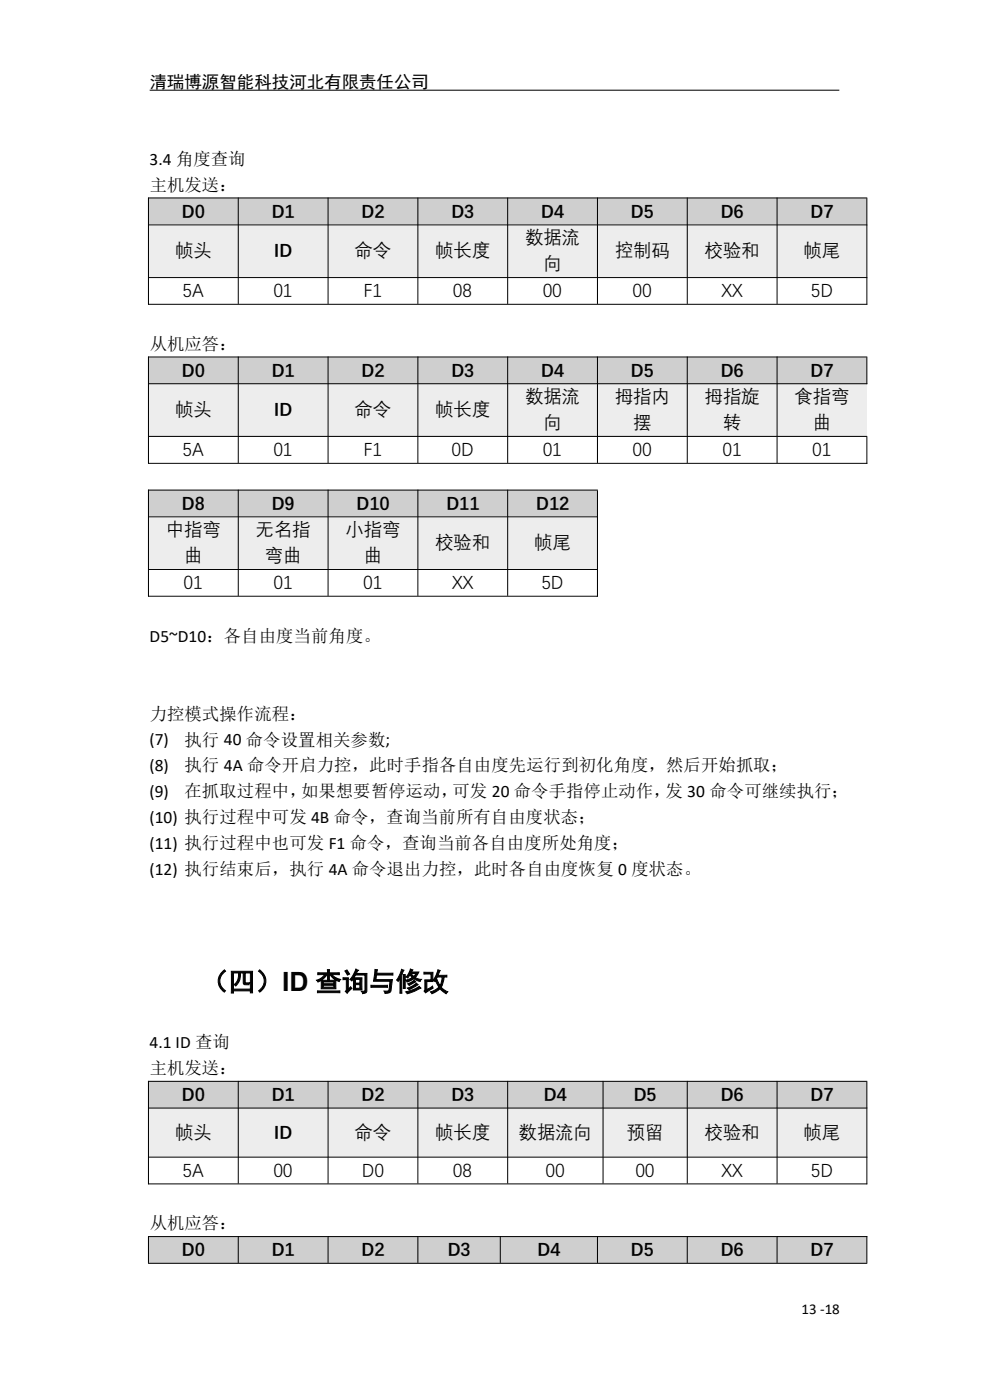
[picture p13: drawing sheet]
<svg xmlns="http://www.w3.org/2000/svg" width="210mm" height="297mm" viewBox="0 0 210 297" stroke-linecap="round" stroke-linejoin="round" font-family="sans-serif">
<defs><g id="words">
<text font-size="5.6" x="42.8" y="210.2">（四）ID 查询与修改</text>
<g font-size="3.9">
<text x="38.5" y="46">D0</text>
<text x="57.6" y="46">D1</text>
<text x="76.6" y="46">D2</text>
<text x="95.7" y="46">D3</text>
<text x="114.7" y="46">D4</text>
<text x="133.8" y="46">D5</text>
<text x="152.8" y="46">D6</text>
<text x="171.9" y="46">D7</text>
<text x="111.4" y="51.6">数据流</text>
<text x="37.1" y="54.4">帧头</text>
<text x="58.1" y="54.4">ID</text>
<text x="75.2" y="54.4">命令</text>
<text x="92.3" y="54.4">帧长度</text>
<text x="115.3" y="57.2">向</text>
<text x="130.4" y="54.4">控制码</text>
<text x="149.5" y="54.4">校验和</text>
<text x="170.5" y="54.4">帧尾</text>
<text x="38.7" y="62.8">5A</text>
<text x="58" y="62.8">01</text>
<text x="77.1" y="62.8">F1</text>
<text x="96.1" y="62.8">08</text>
<text x="115.1" y="62.8">00</text>
<text x="134.2" y="62.8">00</text>
<text x="153.1" y="62.8">XX</text>
<text x="172" y="62.8">5D</text>
<text x="38.5" y="79.7">D0</text>
<text x="57.6" y="79.7">D1</text>
<text x="76.6" y="79.7">D2</text>
<text x="95.7" y="79.7">D3</text>
<text x="114.7" y="79.7">D4</text>
<text x="133.8" y="79.7">D5</text>
<text x="152.8" y="79.7">D6</text>
<text x="171.9" y="79.7">D7</text>
<text x="37.1" y="88.1">帧头</text>
<text x="58.1" y="88.1">ID</text>
<text x="75.2" y="88.1">命令</text>
<text x="92.3" y="88.1">帧长度</text>
<text x="111.4" y="85.4">数据流</text>
<text x="130.4" y="85.4">拇指内</text>
<text x="149.5" y="85.4">拇指旋</text>
<text x="168.5" y="85.4">⾷指弯</text>
<text x="115.3" y="90.9">向</text>
<text x="134.3" y="90.9">摆</text>
<text x="153.4" y="90.9">转</text>
<text x="172.4" y="90.9">曲</text>
<text x="38.7" y="96.6">5A</text>
<text x="58" y="96.6">01</text>
<text x="77.1" y="96.6">F1</text>
<text x="95.8" y="96.6">0D</text>
<text x="115.1" y="96.6">01</text>
<text x="134.2" y="96.6">00</text>
<text x="153.3" y="96.6">01</text>
<text x="172.3" y="96.6">01</text>
<text x="38.5" y="107.9">D8</text>
<text x="57.6" y="107.9">D9</text>
<text x="75.6" y="107.9">D10</text>
<text x="94.6" y="107.9">D11</text>
<text x="113.7" y="107.9">D12</text>
<text x="35.2" y="113.6">中指弯</text>
<text x="54.2" y="113.6">无名指</text>
<text x="73.3" y="113.6">小指弯</text>
<text x="39.1" y="119.1">曲</text>
<text x="56.2" y="119.1">弯曲</text>
<text x="77.2" y="119.1">曲</text>
<text x="92.3" y="116.3">校验和</text>
<text x="113.3" y="116.3">帧尾</text>
<text x="38.9" y="124.8">01</text>
<text x="58" y="124.8">01</text>
<text x="77" y="124.8">01</text>
<text x="95.9" y="124.8">XX</text>
<text x="114.8" y="124.8">5D</text>
<text x="38.5" y="233.3">D0</text>
<text x="57.6" y="233.3">D1</text>
<text x="76.6" y="233.3">D2</text>
<text x="95.7" y="233.3">D3</text>
<text x="115.3" y="233.3">D4</text>
<text x="134.4" y="233.3">D5</text>
<text x="152.8" y="233.3">D6</text>
<text x="171.9" y="233.3">D7</text>
<text x="37.1" y="241.4">帧头</text>
<text x="58.1" y="241.4">ID</text>
<text x="75.2" y="241.4">命令</text>
<text x="92.3" y="241.4">帧长度</text>
<text x="110" y="241.4">数据流向</text>
<text x="133" y="241.4">预留</text>
<text x="149.5" y="241.4">校验和</text>
<text x="170.5" y="241.4">帧尾</text>
<text x="38.7" y="249.4">5A</text>
<text x="58" y="249.4">00</text>
<text x="76.7" y="249.4">D0</text>
<text x="96.1" y="249.4">08</text>
<text x="115.7" y="249.4">00</text>
<text x="134.8" y="249.4">00</text>
<text x="153.1" y="249.4">XX</text>
<text x="172" y="249.4">5D</text>
<text x="38.5" y="266.3">D0</text>
<text x="57.6" y="266.3">D1</text>
<text x="76.6" y="266.3">D2</text>
<text x="94.9" y="266.3">D3</text>
<text x="114" y="266.3">D4</text>
<text x="133.8" y="266.3">D5</text>
<text x="152.8" y="266.3">D6</text>
<text x="171.9" y="266.3">D7</text>
</g>
<g font-size="3.7">
<text x="31.8" y="18.7">清瑞博源智能科技河北有限责任公司</text>
<text x="31.7" y="35">3.4 角度查询</text>
<text x="31.8" y="40.5">主机发送：</text>
<text x="31.8" y="74.2">从机应答：</text>
<text x="31.7" y="136.1">D5~D10：各自由度当前角度。</text>
<text x="31.8" y="152.7">力控模式操作流程：</text>
<text x="31.7" y="158.2">(7)</text>
<text x="39.2" y="158.2">执行 40 命令设置相关参数;</text>
<text x="31.7" y="163.7">(8)</text>
<text x="39.2" y="163.7">执行 4A 命令开启力控，此时手指各自由度先运行到初化角度，然后开始抓取；</text>
<text x="31.7" y="169.2">(9)</text>
<text x="39.2" y="169.2">在抓取过程中，如果想要暂停运动，可发 20 命令手指停止动作，发 30 命令可继续执行；</text>
<text x="31.7" y="174.7">(10) 执行过程中可发 4B 命令，查询当前所有自由度状态；</text>
<text x="31.7" y="180.2">(11) 执行过程中也可发 F1 命令，查询当前各自由度所处角度；</text>
<text x="31.7" y="185.7">(12) 执行结束后，执行 4A 命令退出力控，此时各自由度恢复 0 度状态。</text>
<text x="31.7" y="222.4">4.1 ID 查询</text>
<text x="31.8" y="227.8">主机发送：</text>
<text x="31.8" y="260.8">从机应答：</text>
</g>
<text font-size="3.2" x="170.1" y="278.7">13 -18</text>
</g></defs>
<path d="M31.7 19.1h146.4" fill="none" stroke="#000" stroke-width=".21"/>
<g fill="#d0cece">
<path d="M31.5 42.1h19v5.5h-19z"/>
<path d="M50.6 42.1h19v5.5h-19z"/>
<path d="M69.6 42.1h19v5.5h-19z"/>
<path d="M88.7 42.1h19v5.5h-19z"/>
<path d="M107.7 42.1h19v5.5h-19z"/>
<path d="M126.8 42.1h19v5.5h-19z"/>
<path d="M145.8 42.1h19v5.5h-19z"/>
<path d="M164.9 42.1h19v5.5h-19z"/>
</g>
<g fill="#ededed">
<path d="M31.5 47.8h19v11h-19z"/>
<path d="M50.6 47.8h19v11h-19z"/>
<path d="M69.6 47.8h19v11h-19z"/>
<path d="M88.7 47.8h19v11h-19z"/>
<path d="M107.7 47.8h19v11h-19z"/>
<path d="M126.8 47.8h19v11h-19z"/>
<path d="M145.8 47.8h19v11h-19z"/>
<path d="M164.9 47.8h19v11h-19z"/>
</g>
<g fill="none" stroke="#000" stroke-width=".21">
<path d="M31.4 42h152.6M31.4 47.7h152.6M31.4 58.9h152.6M31.5 41.9v22.7M50.5 41.9v22.6M69.6 41.9v22.6M88.6 41.9v22.6M107.7 41.9v22.6M126.7 41.9v22.6M145.8 41.9v22.6M164.8 41.9v22.6M183.9 42.1v22.5"/>
<path d="M31.4 64.6h152.6"/>
</g>
<g fill="#d0cece">
<path d="M31.5 75.8h19v5.5h-19z"/>
<path d="M50.6 75.8h19v5.5h-19z"/>
<path d="M69.6 75.8h19v5.5h-19z"/>
<path d="M88.7 75.8h19v5.5h-19z"/>
<path d="M107.7 75.8h19v5.5h-19z"/>
<path d="M126.8 75.8h19v5.5h-19z"/>
<path d="M145.8 75.8h19v5.5h-19z"/>
<path d="M164.9 75.8h19v5.5h-19z"/>
</g>
<g fill="#ededed">
<path d="M31.5 81.5h19v11h-19z"/>
<path d="M50.6 81.5h19v11h-19z"/>
<path d="M69.6 81.5h19v11h-19z"/>
<path d="M88.7 81.5h19v11h-19z"/>
<path d="M107.7 81.5h19v11h-19z"/>
<path d="M126.8 81.5h19v11h-19z"/>
<path d="M145.8 81.5h19v11h-19z"/>
<path d="M164.9 81.5h19v11h-19z"/>
</g>
<g fill="none" stroke="#000" stroke-width=".21">
<path d="M31.4 75.7h152.6M31.5 75.6v22.8M50.5 75.6v22.6M69.6 75.6v22.6M88.6 75.6v22.6M107.7 75.6v22.6M126.7 75.6v22.6M145.8 75.6v22.6M164.8 75.6v22.6M183.9 75.8v5.7M31.4 81.4h152.6M31.4 92.6h152.6"/>
<path d="M31.4 98.3h152.6M183.9 92.7v5.7"/>
</g>
<g fill="#d0cece">
<path d="M31.5 104h19v5.5h-19z"/>
<path d="M50.6 104h19v5.5h-19z"/>
<path d="M69.6 104h19v5.5h-19z"/>
<path d="M88.7 104h19v5.5h-19z"/>
<path d="M107.7 104h19v5.5h-19z"/>
</g>
<g fill="#ededed">
<path d="M31.5 109.7h19v11h-19z"/>
<path d="M50.6 109.7h19v11h-19z"/>
<path d="M69.6 109.7h19v11h-19z"/>
<path d="M88.7 109.7h19v11h-19z"/>
<path d="M107.7 109.7h19v11h-19z"/>
</g>
<path d="M31.4 104h95.4M31.4 109.6h95.4M31.5 103.9v22.7M50.5 103.9v22.5M69.6 103.9v22.5M88.6 103.9v22.5M107.7 103.9v22.5M126.7 104.1v22.5M31.4 120.8h95.4M31.4 126.5h95.4" fill="none" stroke="#000" stroke-width=".21"/>
<g fill="#d0cece">
<path d="M31.5 229.4h19v5.6h-19z"/>
<path d="M50.6 229.4h19v5.6h-19z"/>
<path d="M69.6 229.4h19v5.6h-19z"/>
<path d="M88.7 229.4h19v5.6h-19z"/>
<path d="M107.7 229.4h20.2v5.6h-20.2z"/>
<path d="M128 229.4h17.8v5.6h-17.8z"/>
<path d="M145.8 229.4h19v5.6h-19z"/>
<path d="M164.9 229.4h19v5.6h-19z"/>
</g>
<g fill="#ededed">
<path d="M31.5 235.2h19v10.2h-19z"/>
<path d="M50.6 235.2h19v10.2h-19z"/>
<path d="M69.6 235.2h19v10.2h-19z"/>
<path d="M88.7 235.2h19v10.2h-19z"/>
<path d="M107.7 235.2h20.2v10.2h-20.2z"/>
<path d="M128 235.2h17.8v10.2h-17.8z"/>
<path d="M145.8 235.2h19v10.2h-19z"/>
<path d="M164.9 235.2h19v10.2h-19z"/>
</g>
<g fill="none" stroke="#000" stroke-width=".21">
<path d="M31.4 229.4h152.6M31.4 235.1h152.6M31.5 229.3v21.9M50.5 229.3v21.8M69.6 229.3v21.8M88.6 229.3v21.8M107.7 229.3v21.8M127.9 229.3v21.8M145.8 229.3v21.8M164.8 229.3v21.8M183.9 229.5v21.7M31.4 245.5h152.6"/>
<path d="M31.4 251.2h152.6"/>
</g>
<g fill="#d0cece">
<path d="M31.5 262.4h19v5.6h-19z"/>
<path d="M50.6 262.4h19v5.6h-19z"/>
<path d="M69.6 262.4h19v5.6h-19z"/>
<path d="M88.7 262.4h17.4v5.6h-17.4z"/>
<path d="M106.2 262.4h20.5v5.6h-20.5z"/>
<path d="M126.8 262.4h19v5.6h-19z"/>
<path d="M145.8 262.4h19v5.6h-19z"/>
<path d="M164.9 262.4h19v5.6h-19z"/>
</g>
<path d="M31.4 262.3h152.6M31.4 268h152.6M31.5 262.3v5.6M50.5 262.3v5.6M69.6 262.3v5.6M88.6 262.3v5.6M106.1 262.3v5.6M126.7 262.3v5.6M145.8 262.3v5.6M164.8 262.3v5.6M183.9 262.3v5.6" fill="none" stroke="#000" stroke-width=".21"/>
<use href="#words"/>
</svg>
